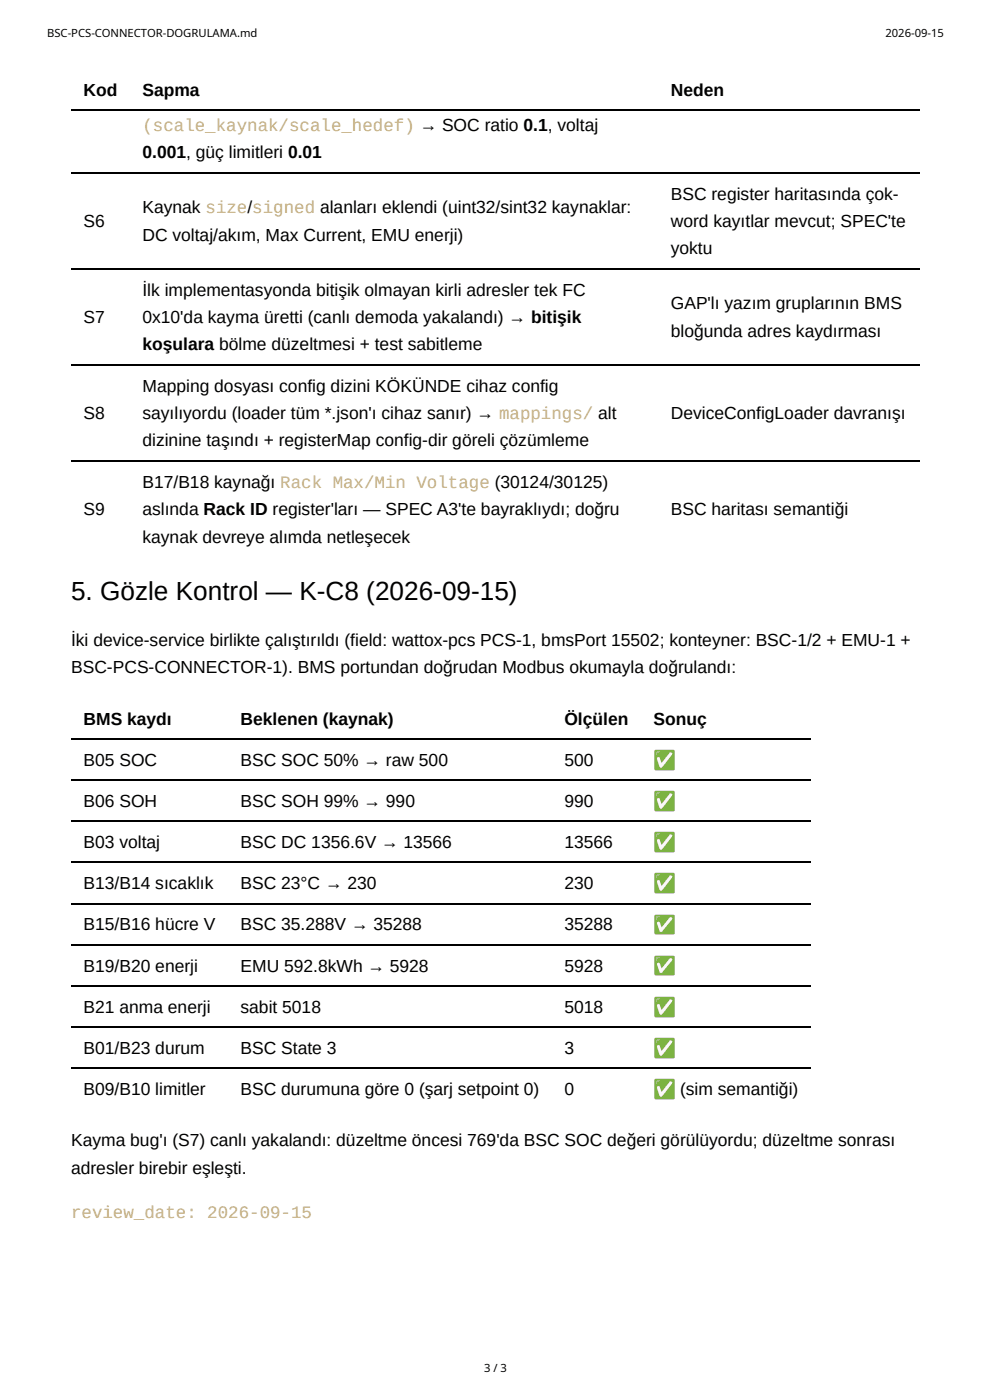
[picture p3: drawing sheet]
<svg xmlns="http://www.w3.org/2000/svg" width="210mm" height="297mm" viewBox="0 0 210 297" stroke-linecap="round" stroke-linejoin="round" font-family="sans-serif">
<defs><g id="words">
<text font-size="5.6" x="15.1" y="127.3">5. Gözle Kontrol — K-C8 (2026-09-15)</text>
<g font-size="3.7">
<text x="17.7" y="20.4">Kod</text>
<text x="30.2" y="20.4">Sapma</text>
<text x="142.3" y="20.4">Neden</text>
<text x="30.2" y="33.6">0.001, güç limitleri 0.01</text>
<text x="30.2" y="45.2">Kaynak size/signed alanları eklendi (uint32/sint32 kaynaklar:</text>
<text x="142.3" y="42.3">BSC register haritasında çok-</text>
<text x="17.7" y="48.2">S6</text>
<text x="30.2" y="51.1">DC voltaj/akım, Max Current, EMU enerji)</text>
<text x="142.3" y="48.2">word kayıtlar mevcut; SPEC'te</text>
<text x="142.3" y="54">yoktu</text>
<text x="30.2" y="62.7">İlk implementasyonda bitişik olmayan kirli adresler tek FC</text>
<text x="142.3" y="65.6">GAP'lı yazım gruplarının BMS</text>
<text x="17.7" y="68.5">S7</text>
<text x="30.2" y="68.5">0x10'da kayma üretti (canlı demoda yakalandı) → bitişik</text>
<text x="142.3" y="71.4">bloğunda adres kaydırması</text>
<text x="30.2" y="74.3">koşulara bölme düzeltmesi + test sabitleme</text>
<text x="30.2" y="83.1">Mapping dosyası config dizini KÖKÜNDE cihaz config</text>
<text x="17.7" y="88.9">S8</text>
<text x="30.2" y="88.9">sayılıyordu (loader tüm *.json'ı cihaz sanır) → mappings/ alt</text>
<text x="142.3" y="88.9">DeviceConfigLoader davranışı</text>
<text x="30.2" y="94.7">dizinine taşındı + registerMap config-dir göreli çözümleme</text>
<text x="30.2" y="103.5">B17/B18 kaynağı Rack Max/Min Voltage (30124/30125)</text>
<text x="17.7" y="109.3">S9</text>
<text x="30.2" y="109.3">aslında Rack ID register'ları — SPEC A3'te bayraklıydı; doğru</text>
<text x="142.3" y="109.3">BSC haritası semantiği</text>
<text x="30.2" y="115.1">kaynak devreye alımda netleşecek</text>
<text x="15.1" y="137.1">İki device-service birlikte çalıştırıldı (field: wattox-pcs PCS-1, bmsPort 15502; konteyner: BSC-1/2 + EMU-1 +</text>
<text x="15.1" y="142.9">BSC-PCS-CONNECTOR-1). BMS portundan doğrudan Modbus okumayla doğrulandı:</text>
<text x="17.7" y="153.7">BMS kaydı</text>
<text x="51" y="153.7">Beklenen (kaynak)</text>
<text x="119.7" y="153.7">Ölçülen</text>
<text x="138.6" y="153.7">Sonuç</text>
<text x="17.7" y="162.5">B05 SOC</text>
<text x="51" y="162.5">BSC SOC 50% → raw 500</text>
<text x="119.7" y="162.5">500</text>
<text x="138.6" y="162.5">✅</text>
<text x="17.7" y="171.2">B06 SOH</text>
<text x="51" y="171.2">BSC SOH 99% → 990</text>
<text x="119.7" y="171.2">990</text>
<text x="138.6" y="171.2">✅</text>
<text x="17.7" y="179.9">B03 voltaj</text>
<text x="51" y="179.9">BSC DC 1356.6V → 13566</text>
<text x="119.7" y="179.9">13566</text>
<text x="138.6" y="179.9">✅</text>
<text x="17.7" y="188.6">B13/B14 sıcaklık</text>
<text x="51" y="188.6">BSC 23°C → 230</text>
<text x="119.7" y="188.6">230</text>
<text x="138.6" y="188.6">✅</text>
<text x="17.7" y="197.4">B15/B16 hücre V</text>
<text x="51" y="197.4">BSC 35.288V → 35288</text>
<text x="119.7" y="197.4">35288</text>
<text x="138.6" y="197.4">✅</text>
<text x="17.7" y="206.1">B19/B20 enerji</text>
<text x="51" y="206.1">EMU 592.8kWh → 5928</text>
<text x="119.7" y="206.1">5928</text>
<text x="138.6" y="206.1">✅</text>
<text x="17.7" y="214.8">B21 anma enerji</text>
<text x="51" y="214.8">sabit 5018</text>
<text x="119.7" y="214.8">5018</text>
<text x="138.6" y="214.8">✅</text>
<text x="17.7" y="223.6">B01/B23 durum</text>
<text x="51" y="223.6">BSC State 3</text>
<text x="119.7" y="223.6">3</text>
<text x="138.6" y="223.6">✅</text>
<text x="17.7" y="232.3">B09/B10 limitler</text>
<text x="51" y="232.3">BSC durumuna göre 0 (şarj setpoint 0)</text>
<text x="119.7" y="232.3">0</text>
<text x="138.6" y="232.3">✅ (sim semantiği)</text>
<text x="15.1" y="243.2">Kayma bug'ı (S7) canlı yakalandı: düzeltme öncesi 769'da BSC SOC değeri görülüyordu; düzeltme sonrası</text>
<text x="15.1" y="249">adresler birebir eşleşti.</text>
</g>
<g font-size="3.7" fill="#c9ae75">
<text x="30.2" y="27.8">(scale_kaynak/scale_hedef) → SOC ratio 0.1, voltaj</text>
<text x="15.1" y="258.5">review_date: 2026-09-15</text>
</g>
<g font-size="2.4">
<text x="10" y="7.9">BSC-PCS-CONNECTOR-DOGRULAMA.md</text>
<text x="187.8" y="7.9">2026-09-15</text>
<text x="102.7" y="291">3 / 3</text>
</g>
</g></defs>
<g fill="none" stroke="#000" stroke-width=".26">
<path d="M15.1 23.4h180.2M15.1 36.6h180.2M15.1 57h180.2M15.1 77.4h180.2M15.1 97.8h180.2M15.1 156.8h156.9M15.1 165.5h156.9M15.1 174.2h156.9M15.1 183h156.9M15.1 191.7h156.9M15.1 200.4h156.9M15.1 209.2h156.9"/>
<path d="M15.1 217.9h156.9M15.1 226.6h156.9"/>
</g>
<use href="#words"/>
</svg>
